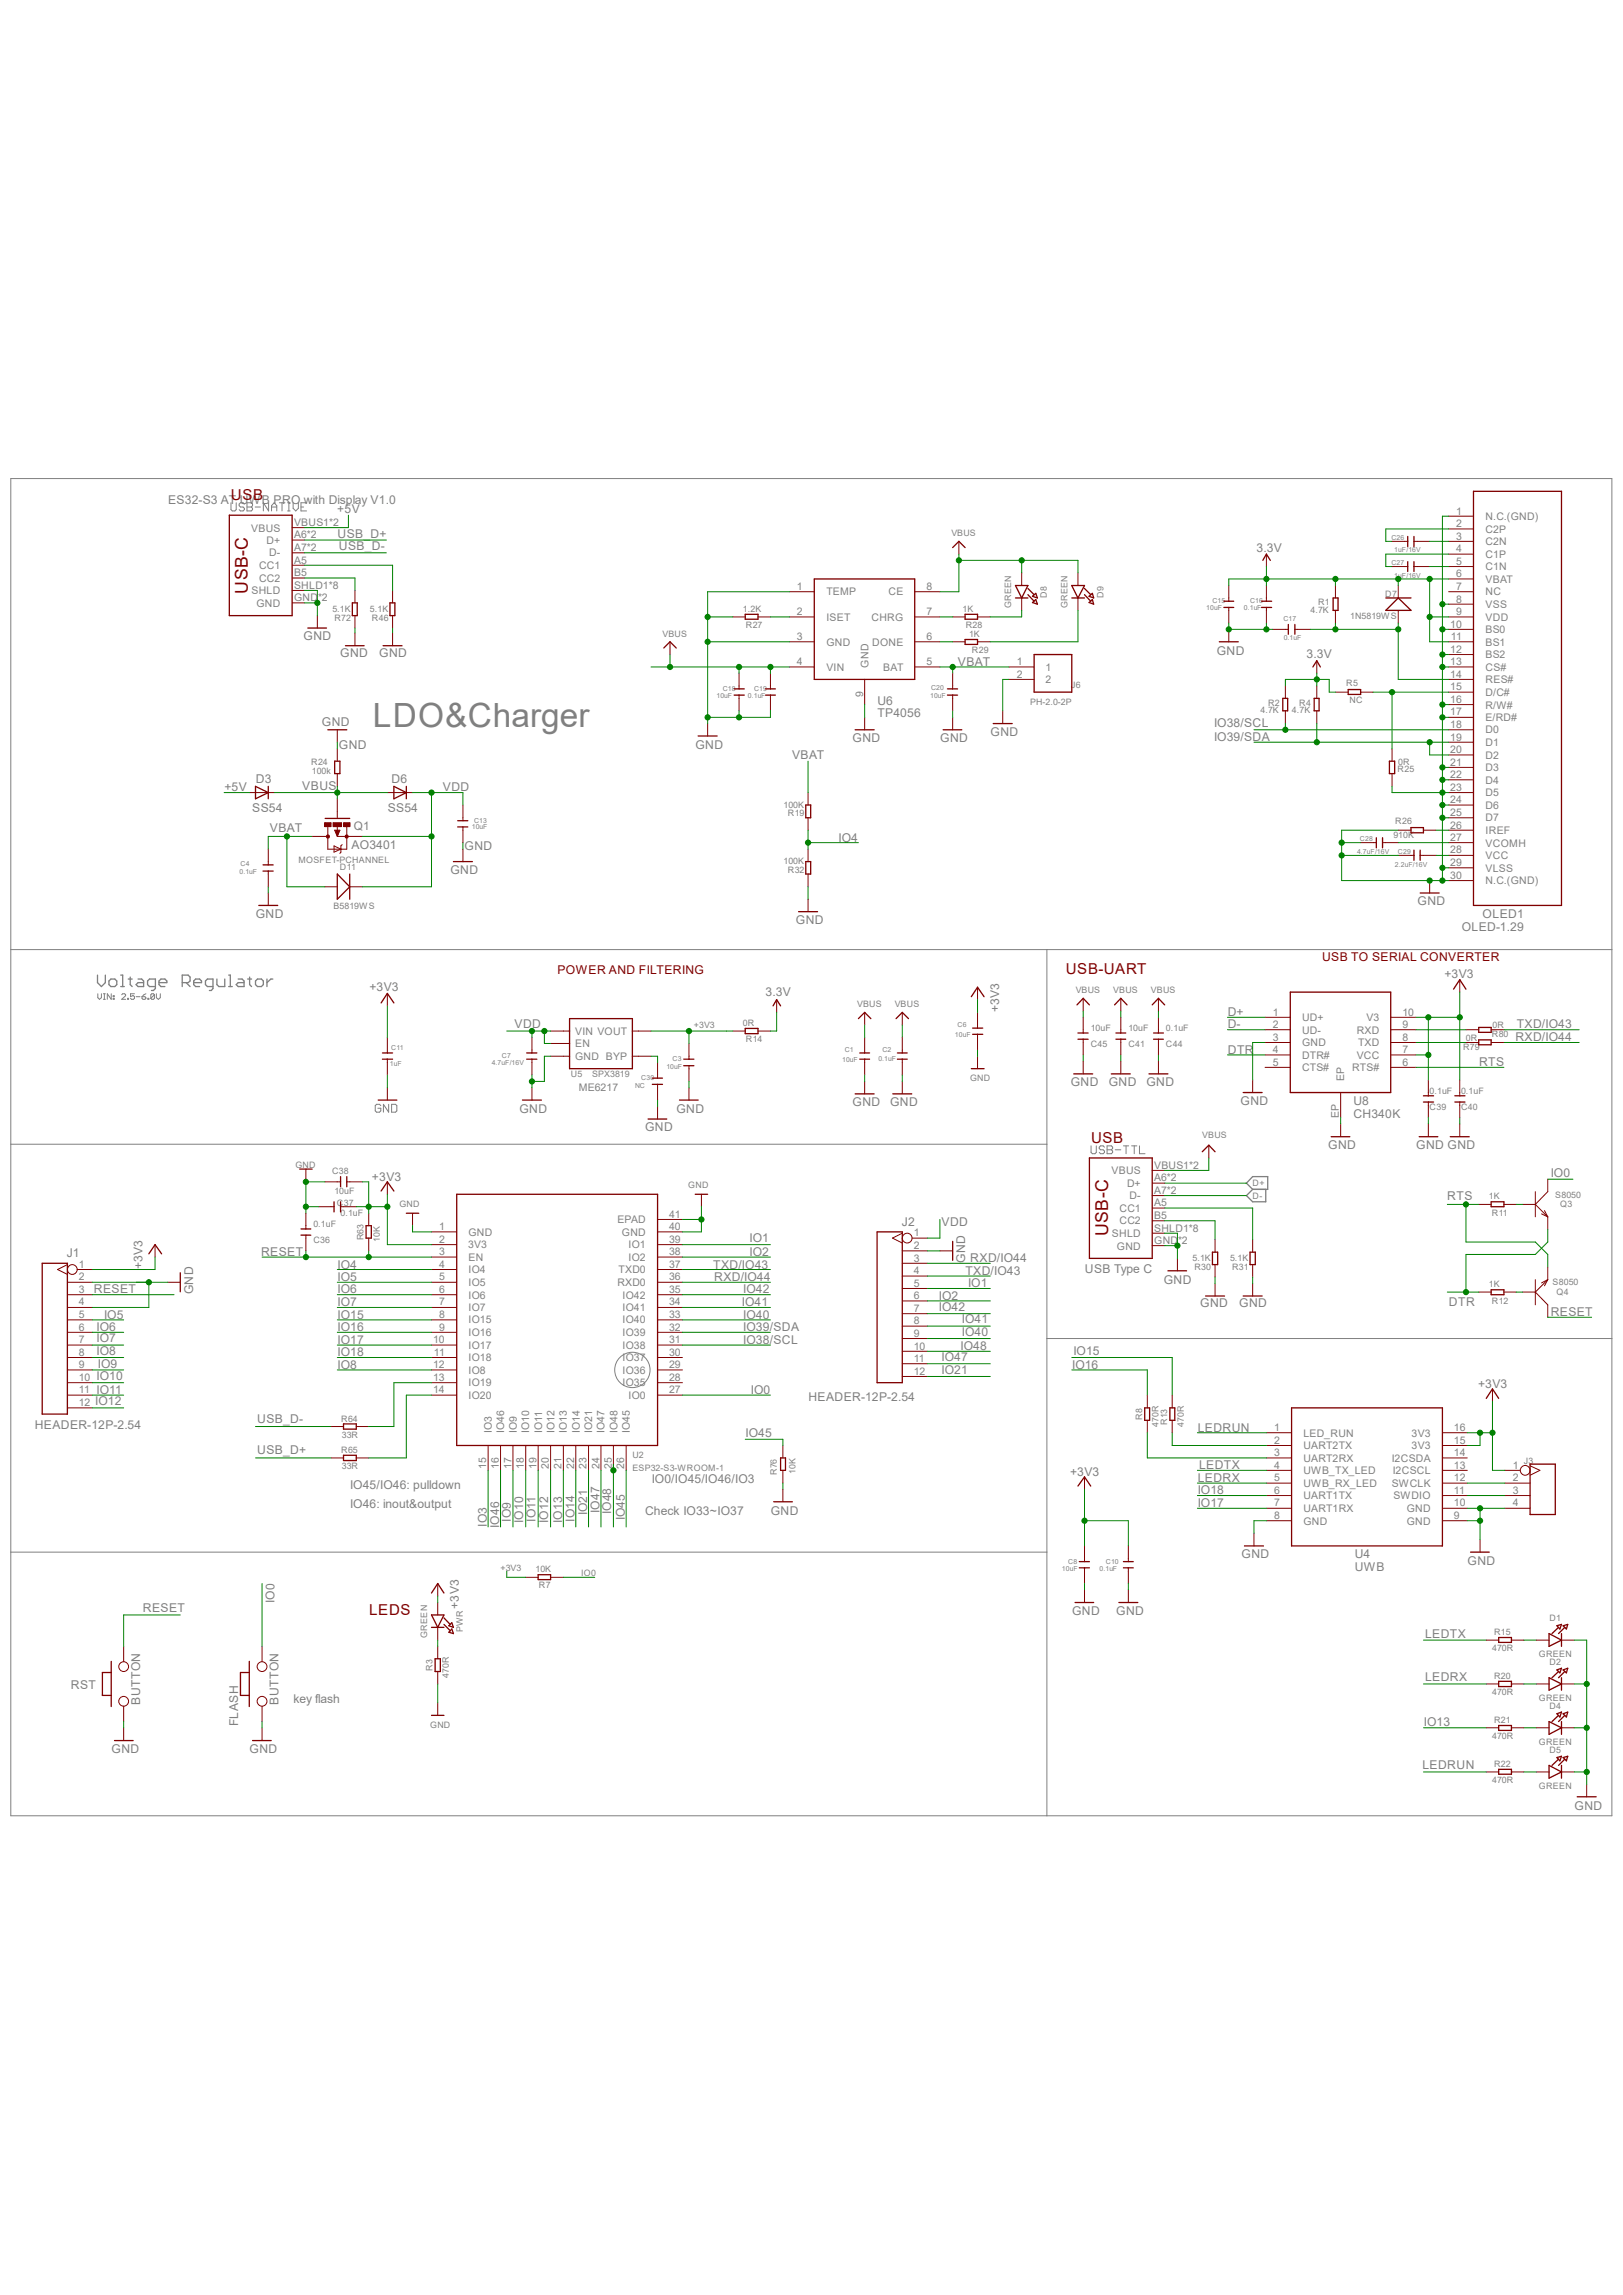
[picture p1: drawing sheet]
<svg xmlns="http://www.w3.org/2000/svg" width="210mm" height="297mm" viewBox="0 0 210 297" stroke-linecap="round" stroke-linejoin="round" font-family="sans-serif">
<defs><g id="words">
<text font-size="4.3" fill="#808080" x="48.3" y="94.1">LDO&amp;Charger</text>
<g font-size="2.3" fill="#800000">
<text x="32.1" y="76.8" transform="rotate(-90 32.1 76.8)">USB-C</text>
<text x="143.4" y="160" transform="rotate(-90 143.4 160)">USB-C</text>
</g>
<g font-size="1.9" fill="#800000">
<text x="29.9" y="64.7">USB</text>
<text x="137.9" y="126.1">USB-UART</text>
<text x="141.2" y="147.9">USB</text>
<text x="47.8" y="209">LEDS</text>
</g>
<g font-size="1.6" fill="#808080">
<text x="21.8" y="65.2">ES32-S3 AT UWB PRO with Display V1.0</text>
<text x="43.6" y="66.3">+5V</text>
<text x="43.7" y="69.6">USB_D+</text>
<text x="43.9" y="71.2">USB_D-</text>
<text x="162.6" y="71.4">3.3V</text>
<text x="39.3" y="82.9">GND</text>
<text x="44" y="85">GND</text>
<text x="49.1" y="85">GND</text>
<text x="124" y="86.1">VBAT</text>
<text x="157.4" y="84.7">GND</text>
<text x="169.1" y="85.2">3.3V</text>
<text x="41.7" y="94">GND</text>
<text x="113.5" y="92.8">TP4056</text>
<text x="113.5" y="91.2">U6</text>
<text x="128.2" y="95.3">GND</text>
<text x="157.1" y="95.9">IO39/SDA</text>
<text x="157.1" y="94.1">IO38/SCL</text>
<text x="33.1" y="101.3">D3</text>
<text x="43.9" y="96.9">GND</text>
<text x="50.7" y="101.3">D6</text>
<text x="90" y="96.9">GND</text>
<text x="102.5" y="98.2">VBAT</text>
<text x="110.3" y="96.1">GND</text>
<text x="121.7" y="96.1">GND</text>
<text x="29" y="102.4">+5V</text>
<text x="32.6" y="105">SS54</text>
<text x="34.9" y="107.6">VBAT</text>
<text x="39.1" y="102.2">VBUS</text>
<text x="50.2" y="105">SS54</text>
<text x="57.3" y="102.4">VDD</text>
<text x="45.5" y="109.9">AO3401</text>
<text x="58.3" y="113.1">GND</text>
<text x="60.1" y="110">GND</text>
<text x="108.5" y="108.9">IO4</text>
<text x="33.1" y="118.8">GND</text>
<text x="103" y="119.6">GND</text>
<text x="183.4" y="117.2">GND</text>
<text x="191.9" y="118.8">OLED1</text>
<text x="189.1" y="120.4">OLED-1.29</text>
<text x="47.8" y="128.2">+3V3</text>
<text x="99.1" y="128.9">3.3V</text>
<text x="129.3" y="131" transform="rotate(-90 129.3 131)">+3V3</text>
<text x="158.9" y="131.5">D+</text>
<text x="186.9" y="126.6">+3V3</text>
<text x="66.6" y="133.1">VDD</text>
<text x="158.9" y="136.4">DTR</text>
<text x="158.9" y="133.1">D-</text>
<text x="196.1" y="134.7">RXD/IO44</text>
<text x="196.3" y="133.1">TXD/IO43</text>
<text x="110.3" y="143.2">GND</text>
<text x="115.2" y="143.2">GND</text>
<text x="138.6" y="140.6">GND</text>
<text x="143.5" y="140.6">GND</text>
<text x="148.3" y="140.6">GND</text>
<text x="160.5" y="143">GND</text>
<text x="175.1" y="143">U8</text>
<text x="191.4" y="138">RTS</text>
<text x="67.2" y="144">GND</text>
<text x="83.5" y="146.4">GND</text>
<text x="87.5" y="144">GND</text>
<text x="171.9" y="148.7">GND</text>
<text x="175.1" y="144.7">CH340K</text>
<text x="183.3" y="148.7">GND GND</text>
<text x="48.1" y="152.8">+3V3</text>
<text x="187.3" y="155.4">RTS</text>
<text x="200.7" y="152.3">IO0</text>
<text x="97" y="160.7">IO1</text>
<text x="116.7" y="158.6">J2</text>
<text x="121.8" y="158.6">VDD</text>
<text x="8.6" y="162.7">J1</text>
<text x="12.1" y="167.4">RESET</text>
<text x="18.5" y="164.3" transform="rotate(-90 18.5 164.3)">+3V3</text>
<text x="25" y="167.5" transform="rotate(-90 25 167.5)">GND</text>
<text x="33.8" y="162.5">RESET</text>
<text x="43.7" y="165.8">IO5</text>
<text x="43.7" y="164.2">IO4</text>
<text x="43.7" y="167.4">IO6</text>
<text x="92.3" y="164.2">TXD/IO43</text>
<text x="92.4" y="165.8">RXD/IO44</text>
<text x="96.2" y="167.4">IO42</text>
<text x="97" y="162.5">IO2</text>
<text x="124.9" y="163.4" transform="rotate(-90 124.9 163.4)">GND</text>
<text x="124.9" y="165">TXD/IO43</text>
<text x="125.3" y="166.6">IO1</text>
<text x="125.6" y="163.3">RXD/IO44</text>
<text x="140.4" y="164.8">USB Type C</text>
<text x="150.6" y="166.1">GND</text>
<text x="12.5" y="172.3">IO6</text>
<text x="12.5" y="173.7">IO7</text>
<text x="13.5" y="170.6">IO5</text>
<text x="43.7" y="172.3">IO16</text>
<text x="43.7" y="173.9">IO17</text>
<text x="43.7" y="170.6">IO15</text>
<text x="43.7" y="169">IO7</text>
<text x="96" y="169">IO41</text>
<text x="96.2" y="172.3">IO39/SDA</text>
<text x="96.2" y="173.9">IO38/SCL</text>
<text x="96.2" y="170.6">IO40</text>
<text x="121.5" y="168.2">IO2</text>
<text x="121.5" y="169.7">IO42</text>
<text x="124.5" y="171.3">IO41</text>
<text x="124.5" y="172.9">IO40</text>
<text x="155.3" y="169.2">GND</text>
<text x="160.4" y="169.2">GND</text>
<text x="187.5" y="169">DTR</text>
<text x="200.7" y="170.3">RESET</text>
<text x="12.5" y="175.3">IO8</text>
<text x="12.5" y="178.6">IO10</text>
<text x="12.7" y="177">IO9</text>
<text x="43.7" y="175.5">IO18</text>
<text x="43.7" y="177.2">IO8</text>
<text x="121.8" y="176.2">IO47</text>
<text x="121.8" y="177.8">IO21</text>
<text x="124.3" y="174.7">IO48</text>
<text x="138.7" y="177.2">IO16</text>
<text x="138.9" y="175.3">IO15</text>
<text x="191.3" y="179.6">+3V3</text>
<text x="4.5" y="185">HEADER-12P-2.54</text>
<text x="12.3" y="181.9">IO12</text>
<text x="12.5" y="180.4">IO11</text>
<text x="33.3" y="184.2">USB_D-</text>
<text x="96.5" y="185.9">IO45</text>
<text x="97.2" y="180.4">IO0</text>
<text x="104.6" y="181.4">HEADER-12P-2.54</text>
<text x="155" y="185.3">LEDRUN</text>
<text x="33.3" y="188.2">USB_D+</text>
<text x="84.3" y="191.9">IO0/IO45/IO46/IO3</text>
<text x="138.5" y="191">+3V3</text>
<text x="155" y="191.8">LEDRX</text>
<text x="155.2" y="190.2">LEDTX</text>
<text x="45.3" y="192.7">IO45/IO46: pulldown</text>
<text x="45.3" y="195.2">IO46: inout&amp;output</text>
<text x="63" y="197.6" transform="rotate(-90 63 197.6)">IO3</text>
<text x="64.6" y="197.7" transform="rotate(-90 64.6 197.7)">IO46</text>
<text x="66.1" y="196.9" transform="rotate(-90 66.1 196.9)">IO9</text>
<text x="67.7" y="197.1" transform="rotate(-90 67.7 197.1)">IO10</text>
<text x="69.3" y="196.9" transform="rotate(-90 69.3 196.9)">IO11</text>
<text x="70.9" y="197.1" transform="rotate(-90 70.9 197.1)">IO12</text>
<text x="72.7" y="197.1" transform="rotate(-90 72.7 197.1)">IO13</text>
<text x="74.3" y="196.9" transform="rotate(-90 74.3 196.9)">IO14</text>
<text x="76" y="196.1" transform="rotate(-90 76 196.1)">IO21</text>
<text x="77.6" y="195.8" transform="rotate(-90 77.6 195.8)">IO47</text>
<text x="79.1" y="196" transform="rotate(-90 79.1 196)">IO48</text>
<text x="80.9" y="196.8" transform="rotate(-90 80.9 196.8)">IO45</text>
<text x="83.5" y="196">Check IO33~IO37</text>
<text x="99.7" y="196">GND</text>
<text x="155" y="193.4">IO18</text>
<text x="155" y="195">IO17</text>
<text x="160.7" y="201.7">GND</text>
<text x="175.3" y="203.3">UWB</text>
<text x="175.3" y="201.7">U4</text>
<text x="189.9" y="202.5">GND</text>
<text x="18.5" y="208.6">RESET</text>
<text x="35.5" y="207.5" transform="rotate(-90 35.5 207.5)">IO0</text>
<text x="59.4" y="208.2" transform="rotate(-90 59.4 208.2)">+3V3</text>
<text x="138.7" y="209">GND</text>
<text x="144.4" y="209">GND</text>
<text x="184.4" y="211.9">LEDTX</text>
<text x="9.2" y="218.6">RST</text>
<text x="18.1" y="220.6" transform="rotate(-90 18.1 220.6)">BUTTON</text>
<text x="36" y="220.6" transform="rotate(-90 36 220.6)">BUTTON</text>
<text x="38" y="220.4">key flash</text>
<text x="184.4" y="217.6">LEDRX</text>
<text x="14.4" y="226.9">GND</text>
<text x="30.8" y="223.4" transform="rotate(-90 30.8 223.4)">FLASH</text>
<text x="32.3" y="226.9">GND</text>
<text x="184.2" y="223.3">IO13</text>
<text x="184.1" y="229">LEDRUN</text>
<text x="203.8" y="234.2">GND</text>
</g>
<g font-size="1.6" fill="#800000">
<text x="171.1" y="124.3">USB TO SERIAL CONVERTER</text>
<text x="72.1" y="126.1">POWER AND FILTERING</text>
</g>
<text font-size="1.5" fill="#808080" x="45.8" y="107.4">Q1</text>
<g font-size="1.4" fill="#808080">
<text x="32.5" y="68.8">VBUS</text>
<text x="34.5" y="70.4">D+</text>
<text x="38.1" y="68.1">VBUS1*2</text>
<text x="38.1" y="69.7">A6*2</text>
<text x="38.1" y="71.3">A7*2</text>
<text x="188.4" y="66.6">1</text>
<text x="188.4" y="68.2">2</text>
<text x="188.4" y="69.9">3</text>
<text x="188.4" y="71.5">4</text>
<text x="192.2" y="67.3">N.C.(GND)</text>
<text x="192.2" y="68.9">C2P</text>
<text x="192.2" y="70.6">C2N</text>
<text x="32.6" y="76.9">SHLD</text>
<text x="33.5" y="73.7">CC1</text>
<text x="33.5" y="75.3">CC2</text>
<text x="34.8" y="72">D-</text>
<text x="38.1" y="77.8">GND*2</text>
<text x="38.1" y="72.9">A5</text>
<text x="38.1" y="74.5">B5</text>
<text x="38.1" y="76.2">SHLD1*8</text>
<text x="103.1" y="76.3">1</text>
<text x="106.9" y="77">TEMP</text>
<text x="115" y="77">CE</text>
<text x="119.9" y="76.3">8</text>
<text x="188.4" y="73.1">5</text>
<text x="188.4" y="74.7">6</text>
<text x="188.4" y="76.3">7</text>
<text x="188.4" y="78">8</text>
<text x="192.2" y="72.2">C1P</text>
<text x="192.2" y="73.8">C1N</text>
<text x="192.2" y="75.4">VBAT</text>
<text x="192.2" y="77">NC</text>
<text x="33.2" y="78.5">GND</text>
<text x="103.1" y="79.6">2</text>
<text x="103.1" y="82.8">3</text>
<text x="106.9" y="80.3">ISET</text>
<text x="106.9" y="83.6">GND</text>
<text x="112.8" y="80.3">CHRG</text>
<text x="112.9" y="83.6">DONE</text>
<text x="119.9" y="82.8">6</text>
<text x="119.9" y="79.6">7</text>
<text x="187.7" y="81.2">10</text>
<text x="187.7" y="82.8">11</text>
<text x="188.4" y="79.6">9</text>
<text x="192.2" y="78.7">VSS</text>
<text x="192.2" y="80.3">VDD</text>
<text x="192.2" y="81.9">BS0</text>
<text x="192.2" y="83.6">BS1</text>
<text x="103.1" y="86.1">4</text>
<text x="106.9" y="86.8">VIN</text>
<text x="112.4" y="86.4" transform="rotate(-90 112.4 86.4)">GND</text>
<text x="114.3" y="86.8">BAT</text>
<text x="119.9" y="86.1">5</text>
<text x="131.6" y="86.1">1</text>
<text x="131.6" y="87.7">2</text>
<text x="135.3" y="86.8">1</text>
<text x="135.3" y="88.4">2</text>
<text x="187.7" y="84.5">12</text>
<text x="187.7" y="86.1">13</text>
<text x="187.7" y="87.7">14</text>
<text x="187.7" y="89.3">15</text>
<text x="192.2" y="85.2">BS2</text>
<text x="192.2" y="86.8">CS#</text>
<text x="192.2" y="88.4">RES#</text>
<text x="111.7" y="90.2" transform="rotate(-90 111.7 90.2)">9</text>
<text x="187.7" y="91">16</text>
<text x="187.7" y="92.6">17</text>
<text x="187.7" y="94.2">18</text>
<text x="187.7" y="95.8">19</text>
<text x="192.2" y="90">D/C#</text>
<text x="192.2" y="91.7">R/W#</text>
<text x="192.2" y="93.3">E/RD#</text>
<text x="192.2" y="94.9">D0</text>
<text x="187.7" y="97.5">20</text>
<text x="187.7" y="99.1">21</text>
<text x="187.7" y="100.7">22</text>
<text x="192.2" y="96.6">D1</text>
<text x="192.2" y="98.2">D2</text>
<text x="192.2" y="99.8">D3</text>
<text x="192.2" y="101.4">D4</text>
<text x="187.7" y="102.4">23</text>
<text x="187.7" y="104">24</text>
<text x="187.7" y="105.6">25</text>
<text x="187.7" y="107.2">26</text>
<text x="192.2" y="103">D5</text>
<text x="192.2" y="104.7">D6</text>
<text x="192.2" y="106.3">D7</text>
<text x="192.2" y="108">IREF</text>
<text x="187.7" y="108.8">27</text>
<text x="187.7" y="110.4">28</text>
<text x="187.7" y="112.1">29</text>
<text x="187.7" y="113.7">30</text>
<text x="192.2" y="109.6">VCOMH</text>
<text x="192.2" y="111.2">VCC</text>
<text x="192.2" y="112.8">VLSS</text>
<text x="192.2" y="114.4">N.C.(GND)</text>
<text x="164.7" y="131.4">1</text>
<text x="181.5" y="131.4">10</text>
<text x="74.4" y="133.9">VIN VOUT</text>
<text x="74.4" y="137.2">GND BYP</text>
<text x="74.4" y="135.6">EN</text>
<text x="164.7" y="133.1">2</text>
<text x="164.7" y="134.7">3</text>
<text x="164.7" y="136.3">4</text>
<text x="164.7" y="137.9">5</text>
<text x="168.5" y="132.1">UD+</text>
<text x="168.5" y="133.8">UD-</text>
<text x="168.5" y="135.4">GND</text>
<text x="168.5" y="137">DTR#</text>
<text x="175.6" y="137">VCC</text>
<text x="175.6" y="133.8">RXD</text>
<text x="175.7" y="135.4">TXD</text>
<text x="176.8" y="132.1">V3</text>
<text x="181.5" y="137.9">6</text>
<text x="181.5" y="136.3">7</text>
<text x="181.5" y="134.7">8</text>
<text x="181.5" y="133.1">9</text>
<text x="74.9" y="141.2">ME6217</text>
<text x="168.5" y="138.6">CTS#</text>
<text x="173.9" y="139.9" transform="rotate(-90 173.9 139.9)">EP</text>
<text x="175" y="138.6">RTS#</text>
<text x="173.2" y="144.7" transform="rotate(-90 173.2 144.7)">EP</text>
<text x="143.8" y="152">VBUS</text>
<text x="145.8" y="153.6">D+</text>
<text x="146.2" y="155.2">D-</text>
<text x="149.4" y="151.3">VBUS1*2</text>
<text x="149.4" y="152.9">A6*2</text>
<text x="149.4" y="154.5">A7*2</text>
<text x="56.8" y="159.2">1</text>
<text x="56.8" y="160.8">2</text>
<text x="60.6" y="161.5">3V3</text>
<text x="60.6" y="159.9">GND</text>
<text x="79.9" y="158.3">EPAD</text>
<text x="80.5" y="159.9">GND</text>
<text x="81.3" y="161.5">IO1</text>
<text x="86.6" y="160.8">39</text>
<text x="86.6" y="159.2">40</text>
<text x="86.6" y="157.6">41</text>
<text x="118.2" y="160">1</text>
<text x="118.2" y="161.6">2</text>
<text x="143.9" y="160.1">SHLD</text>
<text x="144.5" y="161.7">GND</text>
<text x="144.9" y="156.8">CC1</text>
<text x="144.9" y="158.5">CC2</text>
<text x="149.4" y="161">GND*2</text>
<text x="149.4" y="156.1">A5</text>
<text x="149.4" y="157.7">B5</text>
<text x="149.4" y="159.4">SHLD1*8</text>
<text x="10.2" y="164.1">1</text>
<text x="10.2" y="165.7">2</text>
<text x="10.2" y="167.3">3</text>
<text x="56.8" y="162.5">3</text>
<text x="56.8" y="164.1">4</text>
<text x="56.8" y="165.7">5</text>
<text x="56.8" y="167.3">6</text>
<text x="60.6" y="163.2">EN</text>
<text x="60.6" y="164.8">IO4</text>
<text x="60.6" y="166.4">IO5</text>
<text x="79.9" y="166.4">RXD0</text>
<text x="80.1" y="164.8">TXD0</text>
<text x="81.3" y="163.2">IO2</text>
<text x="86.6" y="167.3">35</text>
<text x="86.6" y="165.7">36</text>
<text x="86.6" y="164.1">37</text>
<text x="86.6" y="162.5">38</text>
<text x="118.2" y="163.3">3</text>
<text x="118.2" y="164.9">4</text>
<text x="118.2" y="166.5">5</text>
<text x="10.2" y="169">4</text>
<text x="10.2" y="170.6">5</text>
<text x="10.2" y="172.2">6</text>
<text x="10.2" y="173.8">7</text>
<text x="56" y="173.8">10</text>
<text x="56.8" y="169">7</text>
<text x="56.8" y="170.6">8</text>
<text x="56.8" y="172.2">9</text>
<text x="60.6" y="168.1">IO6</text>
<text x="60.6" y="169.7">IO7</text>
<text x="60.6" y="171.3">IO15</text>
<text x="60.6" y="172.9">IO16</text>
<text x="80.6" y="172.9">IO39</text>
<text x="80.6" y="171.3">IO40</text>
<text x="80.6" y="169.7">IO41</text>
<text x="80.6" y="168.1">IO42</text>
<text x="86.6" y="173.8">31</text>
<text x="86.6" y="172.2">32</text>
<text x="86.6" y="170.6">33</text>
<text x="86.6" y="169">34</text>
<text x="118.2" y="168.1">6</text>
<text x="118.2" y="169.8">7</text>
<text x="118.2" y="171.4">8</text>
<text x="118.2" y="173">9</text>
<text x="10.2" y="175.5">8</text>
<text x="10.2" y="177.1">9</text>
<text x="10.2" y="178.7">10</text>
<text x="56" y="177.1">12</text>
<text x="56" y="178.7">13</text>
<text x="56.1" y="175.5">11</text>
<text x="60.6" y="174.5">IO17</text>
<text x="60.6" y="176.2">IO18</text>
<text x="60.6" y="177.8">IO8</text>
<text x="60.6" y="179.4">IO19</text>
<text x="80.6" y="179.4">IO35</text>
<text x="80.6" y="177.8">IO36</text>
<text x="80.6" y="176.2">IO37</text>
<text x="80.6" y="174.5">IO38</text>
<text x="86.6" y="178.7">28</text>
<text x="86.6" y="177.1">29</text>
<text x="86.6" y="175.5">30</text>
<text x="118.2" y="174.7">10</text>
<text x="118.2" y="176.3">11</text>
<text x="118.2" y="177.9">12</text>
<text x="10.2" y="180.3">11</text>
<text x="10.2" y="181.9">12</text>
<text x="56" y="180.3">14</text>
<text x="60.6" y="181.1">IO20</text>
<text x="63.6" y="185.5" transform="rotate(-90 63.6 185.5)">IO3</text>
<text x="65.2" y="185.5" transform="rotate(-90 65.2 185.5)">IO46</text>
<text x="66.9" y="185.5" transform="rotate(-90 66.9 185.5)">IO9</text>
<text x="68.5" y="185.5" transform="rotate(-90 68.5 185.5)">IO10</text>
<text x="70.1" y="185.5" transform="rotate(-90 70.1 185.5)">IO11</text>
<text x="71.8" y="185.5" transform="rotate(-90 71.8 185.5)">IO12</text>
<text x="73.4" y="185.5" transform="rotate(-90 73.4 185.5)">IO13</text>
<text x="75" y="185.5" transform="rotate(-90 75 185.5)">IO14</text>
<text x="76.6" y="185.5" transform="rotate(-90 76.6 185.5)">IO21</text>
<text x="78.2" y="185.5" transform="rotate(-90 78.2 185.5)">IO47</text>
<text x="79.9" y="185.5" transform="rotate(-90 79.9 185.5)">IO48</text>
<text x="81.3" y="181.1">IO0</text>
<text x="81.5" y="185.5" transform="rotate(-90 81.5 185.5)">IO45</text>
<text x="86.6" y="180.3">27</text>
<text x="164.9" y="185.2">1</text>
<text x="168.7" y="185.9">LED_RUN</text>
<text x="182.7" y="185.9">3V3</text>
<text x="188.1" y="185.2">16</text>
<text x="62.9" y="190.1" transform="rotate(-90 62.9 190.1)">15</text>
<text x="64.6" y="190.1" transform="rotate(-90 64.6 190.1)">16</text>
<text x="66.2" y="190.1" transform="rotate(-90 66.2 190.1)">17</text>
<text x="67.8" y="190.1" transform="rotate(-90 67.8 190.1)">18</text>
<text x="69.4" y="190.1" transform="rotate(-90 69.4 190.1)">19</text>
<text x="71" y="190.1" transform="rotate(-90 71 190.1)">20</text>
<text x="72.6" y="190.1" transform="rotate(-90 72.6 190.1)">21</text>
<text x="74.3" y="190.1" transform="rotate(-90 74.3 190.1)">22</text>
<text x="75.9" y="190.1" transform="rotate(-90 75.9 190.1)">23</text>
<text x="77.6" y="190.1" transform="rotate(-90 77.6 190.1)">24</text>
<text x="79.2" y="190.1" transform="rotate(-90 79.2 190.1)">25</text>
<text x="80.8" y="190.1" transform="rotate(-90 80.8 190.1)">26</text>
<text x="164.9" y="186.8">2</text>
<text x="164.9" y="188.5">3</text>
<text x="164.9" y="190.1">4</text>
<text x="164.9" y="191.7">5</text>
<text x="168.7" y="187.5">UART2TX</text>
<text x="168.7" y="189.2">UART2RX</text>
<text x="168.7" y="190.8">UWB_TX_LED</text>
<text x="180.1" y="189.2">I2CSDA</text>
<text x="180.2" y="190.8">I2CSCL</text>
<text x="182.7" y="187.5">3V3</text>
<text x="188.1" y="191.7">12</text>
<text x="188.1" y="190.1">13</text>
<text x="188.1" y="188.5">14</text>
<text x="188.1" y="186.8">15</text>
<text x="195.7" y="190.1">1</text>
<text x="195.7" y="191.7">2</text>
<text x="164.9" y="193.3">6</text>
<text x="164.9" y="194.9">7</text>
<text x="164.9" y="196.6">8</text>
<text x="168.7" y="192.4">UWB_RX_LED</text>
<text x="168.7" y="194.1">UART1TX</text>
<text x="168.7" y="195.7">UART1RX</text>
<text x="168.7" y="197.3">GND</text>
<text x="180.1" y="192.4">SWCLK</text>
<text x="180.3" y="194.1">SWDIO</text>
<text x="182" y="197.3">GND</text>
<text x="182" y="195.7">GND</text>
<text x="188.1" y="196.6">9</text>
<text x="188.1" y="194.9">10</text>
<text x="188.1" y="193.3">11</text>
<text x="195.7" y="193.3">3</text>
<text x="195.7" y="194.9">4</text>
</g>
<g font-size="1.1" fill="#808080">
<text x="123.1" y="69.4">VBUS</text>
<text x="135.5" y="77.3" transform="rotate(-90 135.5 77.3)">D8</text>
<text x="142.8" y="77.3" transform="rotate(-90 142.8 77.3)">D9</text>
<text x="179.2" y="77.2">D7</text>
<text x="43" y="79.2">5.1K</text>
<text x="43.3" y="80.3">R72</text>
<text x="47.9" y="79.2">5.1K</text>
<text x="48.1" y="80.3">R46</text>
<text x="85.7" y="82.4">VBUS</text>
<text x="96.1" y="79.2">1.2K</text>
<text x="96.5" y="81.3">R27</text>
<text x="124.5" y="79.2">1K</text>
<text x="125" y="81.3">R28</text>
<text x="125.4" y="82.4">1K</text>
<text x="130.9" y="78.7" transform="rotate(-90 130.9 78.7)">GREEN</text>
<text x="138.1" y="78.7" transform="rotate(-90 138.1 78.7)">GREEN</text>
<text x="169.6" y="79.3">4.7K</text>
<text x="170.6" y="78.4">R1</text>
<text x="174.7" y="80.1">1N5819WS</text>
<text x="125.8" y="84.5">R29</text>
<text x="138.6" y="89.1">J6</text>
<text x="174.2" y="88.8">R5</text>
<text x="133.3" y="91.2">PH-2.0-2P</text>
<text x="163.1" y="92.3">4.7K</text>
<text x="164.1" y="91.4">R2</text>
<text x="167.2" y="92.3">4.7K</text>
<text x="168.1" y="91.4">R4</text>
<text x="174.6" y="91">NC</text>
<text x="40.3" y="99">R24</text>
<text x="40.3" y="100.1">100k</text>
<text x="180.8" y="99.9">R25</text>
<text x="180.9" y="99">0R</text>
<text x="101.4" y="104.5">100K</text>
<text x="101.9" y="105.7">R19</text>
<text x="180.6" y="106.6">R26</text>
<text x="38.6" y="111.7">MOSFET-PCHANNEL</text>
<text x="44" y="112.6">D11</text>
<text x="101.4" y="111.8">100K</text>
<text x="101.9" y="112.9">R32</text>
<text x="180.3" y="108.4">910K</text>
<text x="43.1" y="117.7">B5819WS</text>
<text x="110.9" y="130.3">VBUS</text>
<text x="115.8" y="130.3">VBUS</text>
<text x="139.2" y="128.6">VBUS</text>
<text x="144.1" y="128.6">VBUS</text>
<text x="148.9" y="128.6">VBUS</text>
<text x="89.8" y="133.1">+3V3</text>
<text x="96.1" y="132.8">0R</text>
<text x="96.5" y="134.9">R14</text>
<text x="141.1" y="133.4">10uF</text>
<text x="141.1" y="135.6">C45</text>
<text x="146" y="133.4">10uF</text>
<text x="146" y="135.6">C41</text>
<text x="150.9" y="135.6">C44</text>
<text x="150.9" y="133.4">0.1uF</text>
<text x="189.3" y="135.9">R79</text>
<text x="189.7" y="134.7">0R</text>
<text x="193" y="134.2">R80</text>
<text x="193.1" y="133.1">0R</text>
<text x="73.9" y="139.4">U5</text>
<text x="76.6" y="139.4">SPX3819</text>
<text x="125.5" y="140">GND</text>
<text x="185" y="141.6">0.1uF</text>
<text x="185" y="143.7">C39</text>
<text x="189.1" y="141.6">0.1uF</text>
<text x="189.1" y="143.7">C40</text>
<text x="155.6" y="147.2">VBUS</text>
<text x="38.2" y="151.1">GND</text>
<text x="43" y="152">C38</text>
<text x="43.3" y="154.6">10uF</text>
<text x="89.1" y="153.8">GND</text>
<text x="162.1" y="153.5">D+</text>
<text x="162.1" y="155.2">D-</text>
<text x="192.7" y="155.2">1K</text>
<text x="201.3" y="155.1">S8050</text>
<text x="40.6" y="158.8">0.1uF</text>
<text x="40.6" y="160.9">C36</text>
<text x="43.6" y="156">C37</text>
<text x="44.1" y="157.3">0.1uF</text>
<text x="47" y="160.5" transform="rotate(-90 47 160.5)">R63</text>
<text x="49.2" y="160.7" transform="rotate(-90 49.2 160.7)">10K</text>
<text x="51.7" y="156.2">GND</text>
<text x="193" y="157.3">R11</text>
<text x="201.9" y="156.3">Q3</text>
<text x="154.3" y="163.2">5.1K</text>
<text x="154.6" y="164.3">R30</text>
<text x="159.2" y="163.2">5.1K</text>
<text x="159.4" y="164.3">R31</text>
<text x="192.7" y="166.6">1K</text>
<text x="200.9" y="166.2">S8050</text>
<text x="201.4" y="167.6">Q4</text>
<text x="193" y="168.7">R12</text>
<text x="44.2" y="184">R64</text>
<text x="147.8" y="183.8" transform="rotate(-90 147.8 183.8)">R8</text>
<text x="149.9" y="184.7" transform="rotate(-90 149.9 184.7)">470R</text>
<text x="151" y="184.5" transform="rotate(-90 151 184.5)">R13</text>
<text x="153.2" y="184.7" transform="rotate(-90 153.2 184.7)">470R</text>
<text x="44.2" y="188">R65</text>
<text x="44.2" y="186.1">33R</text>
<text x="44.2" y="190.1">33R</text>
<text x="81.8" y="190.3">ESP32-S3-WROOM-1</text>
<text x="81.8" y="188.7">U2</text>
<text x="100.5" y="190.9" transform="rotate(-90 100.5 190.9)">R76</text>
<text x="103" y="190.8" transform="rotate(-90 103 190.8)">10K</text>
<text x="197.2" y="189.5">J3</text>
<text x="64.8" y="203.3">+3V3</text>
<text x="69.3" y="203.5">10K</text>
<text x="75.2" y="204">IO0</text>
<text x="69.7" y="205.6">R7</text>
<text x="200.5" y="209.8">D1</text>
<text x="55.3" y="212" transform="rotate(-90 55.3 212)">GREEN</text>
<text x="59.9" y="211.3" transform="rotate(-90 59.9 211.3)">PWR</text>
<text x="193.1" y="213.7">470R</text>
<text x="193.3" y="211.6">R15</text>
<text x="199.1" y="214.4">GREEN</text>
<text x="200.5" y="215.5">D2</text>
<text x="56" y="216.3" transform="rotate(-90 56 216.3)">R3</text>
<text x="58.1" y="217.2" transform="rotate(-90 58.1 217.2)">470R</text>
<text x="193.1" y="219.4">470R</text>
<text x="193.3" y="217.3">R20</text>
<text x="199.1" y="220.1">GREEN</text>
<text x="200.5" y="221.1">D4</text>
<text x="55.7" y="223.6">GND</text>
<text x="193.1" y="225.1">470R</text>
<text x="193.3" y="223">R21</text>
<text x="199.1" y="225.8">GREEN</text>
<text x="200.5" y="226.9">D5</text>
<text x="193.1" y="230.8">470R</text>
<text x="193.3" y="228.6">R22</text>
<text x="199.1" y="231.5">GREEN</text>
</g>
<g font-size=".9" fill="#808080">
<text x="180" y="69.9">C26</text>
<text x="180.4" y="71.5">1uF/16V</text>
<text x="180" y="73.2">C27</text>
<text x="180.4" y="74.8">1uF/16V</text>
<text x="156.1" y="79">10uF</text>
<text x="156.9" y="78">C15</text>
<text x="161" y="79">0.1uF</text>
<text x="161.8" y="78">C16</text>
<text x="166.1" y="80.3">C17</text>
<text x="166.1" y="82.9">0.1uF</text>
<text x="93.5" y="89.4">C18</text>
<text x="97.6" y="89.4">C19</text>
<text x="120.5" y="89.2">C20</text>
<text x="92.7" y="90.4">10uF</text>
<text x="96.8" y="90.4">0.1uF</text>
<text x="120.4" y="90.4">10uF</text>
<text x="61" y="107.3">10uF</text>
<text x="61.3" y="106.5">C13</text>
<text x="31" y="113.1">0.1uF</text>
<text x="31.1" y="112">C4</text>
<text x="175.6" y="110.5">4.7uF/16V</text>
<text x="176" y="108.9">C28</text>
<text x="180.5" y="112.1">2.2uF/16V</text>
<text x="180.9" y="110.5">C29</text>
<text x="50.6" y="135.9">C11</text>
<text x="63.6" y="137.8">4.7uF/16V</text>
<text x="64.9" y="136.9">C7</text>
<text x="87" y="137.3">C3</text>
<text x="109" y="137.5">10uF</text>
<text x="109.3" y="136.2">C1</text>
<text x="113.7" y="137.3">0.1uF</text>
<text x="114.2" y="136.2">C2</text>
<text x="123.6" y="134.2">10uF</text>
<text x="123.9" y="133">C6</text>
<text x="50.5" y="138">1uF</text>
<text x="82.2" y="140.8">NC</text>
<text x="83" y="139.8">C30</text>
<text x="86.2" y="138.3">10uF</text>
<text x="137.4" y="203.3">10uF</text>
<text x="138.2" y="202.4">C8</text>
<text x="142.3" y="203.3">0.1uF</text>
<text x="143.1" y="202.4">C10</text>
</g>
</g></defs>
<g fill="none" stroke="#808080" stroke-width=".13">
<path d="M1.4 61.9h207.2v173.1h-207.2zM29.9 65.1v.9l.2 .1h.3l.2-.1v-.9M31.6 65.2l-.1-.1h-.4l-.2 .1v.2l.2 .2h.4l.1 .2v.2l-.1 .1h-.4l-.2-.1M32 65.1h.5l.2 .1v.2l-.2 .2 .2 .2v.2l-.2 .1h-.5zM32 65.6h.5M33 65.6h.7M34.8 65.1v1l-.7-1v1M35.1 65.6h.7M35.1 66.1v-.7l.4-.3 .3 .3v.7M36.2 65.1h.7M36.5 65.1v1M37.2 66.1h.3"/>
<path d="M37.2 65.1h.3M37.4 65.1v1M37.9 65.1v.7l.4 .3 .3-.3v-.7M38.9 65.6h.4M39.7 65.1h-.8v1h.8M1.4 122.9h207.2M12.7 128.6v.5l.2 .2 .2-.2v-.5M13.4 129.3h.2M13.4 128.6h.2M13.5 128.6v.7M14.4 128.6v.7l-.5-.7v.7M14.6 129.2h.2v.1h-.2z"/>
<path d="M14.6 128.9h.2v.1h-.2zM15.7 128.7l.2-.1h.2l.2 .1v.2l-.6 .4h.6M16.5 129.2h.1v.1h-.1zM17.4 128.6h-.5v.4l.4-.1 .1 .1v.2l-.1 .1h-.3l-.1-.1M17.6 129h.5M18.4 129h.4l.1 .2-.1 .1h-.3l-.1-.1zM18.9 128.6l-.5 .4M19.1 129.2h.2v.1h-.2zM20 128.7v.5l-.1 .1h-.3l-.1-.1M20 128.7l-.1-.1h-.3l-.1 .1v.5M20 128.7l-.5 .5M20.2 128.6v.5l.3 .2 .2-.2v-.5"/>
<path d="M135.5 122.9v112.1M1.4 148.1h134.1M49.3 143.1l-.2-.2h-.4l-.1 .2v.7l.1 .1h.4l.2-.1v-.4h-.4M50.3 142.9v1l-.7-1v1M50.7 142.9h.5l.2 .2v.7l-.2 .1h-.5zM141.2 148.3v.8l.2 .2h.3l.2-.2v-.8M142.9 148.5l-.2-.2h-.3l-.2 .2v.1l.2 .2h.3l.2 .2v.1l-.2 .2h-.3l-.2-.2M143.3 148.3h.5l.2 .2v.1l-.2 .2 .2 .2v.1l-.2 .2h-.5zM143.3 148.8h.5M144.3 148.8h.7M145.4 148.3h.6M145.7 148.3v1"/>
<path d="M146.4 148.3h.7M146.8 148.3v1M147.4 148.3v1h.8M135.5 173.2h73.1M1.4 200.9h134.1"/>
<circle cx="81.8" cy="177.3" r="2.29"/>
</g>
<g fill="none" stroke="#808080" stroke-width=".17">
<path d="M12.6 126.2v1l.5 .5 .5-.5v-1M14.1 127l.3-.3h.5l.2 .3v.4l-.2 .3h-.5l-.3-.3zM15.6 127.7h.5M15.6 126.2h.3v1.5M16.6 126.7h.5M16.8 126.4v1l.3 .3M17.9 126.7h.4l.3 .3v.7h-.7l-.3-.3 .3-.2h.7M20.1 127.7h-.8l-.2-.3v-.4l.2-.3h.8v1.2l-.2 .3h-.3M20.6 127.2h1v-.2l-.3-.3h-.5l-.2 .3v.4l.2 .3h.5M23.6 127.2h.7l.3-.2v-.6l-.3-.2h-.7v1.5M24.1 127.2l.5 .5M25.1 127.2h1v-.2l-.3-.3h-.5l-.2 .3v.4l.2 .3h.5"/>
<path d="M27.6 127.7h-.8l-.2-.3v-.4l.2-.3h.8v1.2l-.3 .3h-.2M28.1 126.7v.7l.2 .3h.8v-1M29.6 127.7h.5M29.6 126.2h.2v1.5M30.8 126.7h.5l.3 .3v.7h-.8l-.2-.3 .2-.2h.8M32 126.7h.6M32.3 126.4v1l.3 .3M33.1 127l.2-.3h.5l.3 .3v.4l-.3 .3h-.5l-.2-.3zM34.5 126.7v1M35.3 126.7h-.2l-.6 .5M162.1 152.3h1.9v1.6h-1.9l-.8-.8zM162.1 153.9l-.8 .8 .8 .8h1.7v-1.6"/>
</g>
<g fill="none" stroke="#800000" stroke-width=".17">
<path d="M96.4 79.5h1.7v.6h-1.7zM105.4 74.9h13v13h-13zM123.3 70.9l.8-.8 .8 .8M124.9 79.5h1.6v.6h-1.6zM131.4 77.4h1.6M131.4 75.8h1.6l-.8 1.6zM133 77l.8 .8M133 76.2l.8 .8M133.6 77.2l.4-.4 .2 .6zM133.6 78l.4-.4 .2 .6zM138.7 77.4h1.6M138.7 75.8h1.6l-.8 1.6z"/>
<path d="M140.3 77l.8 .8M140.3 76.2l.8 .8M140.9 77.2l.5-.4 .1 .6zM140.9 78l.5-.4 .1 .6zM158.4 77.8h1.2M158.4 78.6h1.2M163.2 77.8h1.3M163.2 78.6h1.3M163.4 72.5l.5-.8 .5 .8M172.5 77.4h.6v1.6h-.6zM179.3 79l1.6-1.6 1.7 1.6zM179.3 77.4h3.3"/>
<path d="M182.2 69.4v1.3M182.2 72.7v1.3M183 69.4v1.3M183 72.7v1.3M85.9 83.9l.8-.8 .8 .8M90.3 95.2h2.5M95 89.2h1.3M95 90h1.3M99.1 89.2h1.2M99.1 90h1.2M110.7 94.4h2.4M122 94.4h2.5"/>
<path d="M122.6 89.2h1.3M122.6 90h1.3M124.9 82.8h1.6v.6h-1.6zM128.5 93.6h2.5M157.8 83.1h2.4M166 90.4h.6v1.6h-.6zM166.7 80.8v1.3M167.6 80.8v1.3M169.9 86.3l.5-.8 .5 .8M170.1 90.4h.6v1.6h-.6zM174.5 89.2h1.6v.7h-1.6zM179.8 98.5h.7v1.6h-.7z"/>
<path d="M42.1 105.9h3.2M178.1 108.4v1.3M178.9 108.4v1.3M182.6 107.1h1.6v.7h-1.6zM183 110v1.3M183.8 115.6h2.4M183.8 110v1.3M49.3 129.8l.8-1.2 .9 1.2M49.5 136.3h1.3M49.5 137.1h1.3M111.1 131.8l.8-.8 .8 .8M111.3 136.3h1.2"/>
<path d="M111.3 137.1h1.2M116 131.8l.8-.8 .8 .8M116.1 136.3h1.3M116.1 137.1h1.3M125.7 129l.8-1.2 .8 1.2M125.7 138.3h1.6M125.9 133.1h1.3M125.9 133.9h1.3M48.9 142.4h2.5M110.7 141.6h2.4M113.5 159.4h3.3v19.5h-3.3zM115.5 141.6h2.5"/>
<path d="M141 149.9h8.1v13h-8.1zM155.6 149.1l.8-.9 .8 .9M193 155.5h1.6v.7h-1.6zM19.3 162.3l.8-1.2 .8 1.2M23.3 164.7v2.5M123.3 160.7v2.4M151.1 164.5h2.4M156 167.7h2.5M156.9 162.1h.7v1.6h-.7zM160.9 167.7h2.4M161.8 162.1h.6v1.6h-.6zM193 166.9h1.6v.7h-1.6z"/>
<path d="M139.5 192.3l.8-1.2 .8 1.2M14.4 215v5.9M14.4 216.5h-1.1v2.9h1.1M32.3 216.5h-1.2v2.9h1.2M32.3 215v5.9M55.8 209h1.6l-.8 1.6zM55.8 210.6h1.6M55.8 206.2l.8-1.3 .8 1.3M56.3 214.7h.7v1.6h-.7zM57.4 210.2l.9 .8M57.4 209.4l.9 .8M58.5 210l.2 .6-.6-.2z"/>
<path d="M58.5 210.8l.2 .6-.6-.2zM69.6 203.8h1.6v.6h-1.6zM139.1 207.4h2.4M139.7 202.1h1.3M139.7 202.9h1.3M144.8 207.4h2.4M145.4 202.1h1.2M145.4 202.9h1.2M193.9 211.9h1.7v.7h-1.7zM193.9 217.6h1.7v.7h-1.7zM200.4 211.4l1.7 .9-1.7 .8zM200.4 217.1l1.7 .8-1.7 .8z"/>
<path d="M201.5 210.4l.6-.2-.3 .6zM201.5 216.1l.6-.2-.3 .6zM201.7 210.6l-.9 .8M201.7 216.3l-.9 .8M202.1 211.4v1.7M202.1 217.1v1.6M202.3 210.4l.6-.2-.2 .6zM202.3 216.1l.6-.2-.2 .6zM202.5 210.6l-.8 .8M202.5 216.3l-.8 .8M14.8 225.3h2.4M32.7 225.3h2.4"/>
<path d="M55.8 222h1.6M193.9 223.3h1.7v.6h-1.7zM193.9 229h1.7v.6h-1.7zM200.4 222.8l1.7 .8-1.7 .9zM200.4 228.5l1.7 .8-1.7 .8zM201.5 221.8l.6-.2-.3 .6zM201.5 227.5l.6-.2-.3 .6zM201.7 222l-.9 .8M201.7 227.7l-.9 .8M202.1 222.8v1.7M202.1 228.5v1.6M202.3 221.8l.6-.2-.2 .6z"/>
<path d="M202.3 227.5l.6-.2-.2 .6zM202.5 222l-.8 .8M202.5 227.7l-.8 .8M204.1 232.5h2.4"/>
</g>
<g fill="none" stroke="#800000" stroke-width=".13">
<path d="M94.8 79.8h1.6M98.1 79.8h1.6M102.2 76.6h3.2M102.2 79.8h3.2M118.4 76.6h3.2M118.4 79.8h3.2M123.3 79.8h1.6M124.1 70.1v1.6M126.5 79.8h1.6M132.2 74.1v1.7M132.2 77.4v1.6M139.5 74.1v1.7"/>
<path d="M139.5 77.4v1.6M159 75.8v2M159 78.6v2M163.9 71.7v1.6M163.9 75.8v2M163.9 78.6v2M172.8 75.8v1.6M172.8 79v1.6M180.1 70.1h2.1M180.1 73.3h2.1M180.9 75.8v1.6M180.9 79v1.6"/>
<path d="M183 70.1h2M183 73.3h2M86.7 83.1v1.6M91.6 93.6v1.6M95.6 87.1v2.1M95.6 90v2M99.7 87.1v2.1M99.7 90v2M102.2 83.1h3.2M102.2 86.3h3.2M111.9 87.9v3.3M111.9 92.8v1.6"/>
<path d="M118.4 83.1h3.2M118.4 86.3h3.2M123.3 83.1h1.6M123.3 87.1v2.1M123.3 90v2M123.3 92.8v1.6M126.5 83.1h1.6M129.8 92v1.6M159 81.4v1.7M164.7 81.4h2M166.3 88.8v1.6M166.3 92v1.6"/>
<path d="M167.6 81.4h2M170.4 85.5v1.6M170.4 88.8v1.6M170.4 92v1.6M172.8 89.6h1.7M176.1 89.6h1.6M180.1 96.9v1.6M42 108.2h.4M43.2 109.5l.9 .4-.9 .4zM43.3 107.4h.7l-.4 .8zM43.6 108.2h1.7M43.6 105v.8"/>
<path d="M43.6 106.9v.6M44.3 109.3l-.2 .2v.8l-.1 .1M44.9 106.9v3h-2.5v-2.9M176.1 109.1h2M178.9 109.1h2M180.1 100.1v1.7M180.9 107.4h1.7M180.9 110.7h2.1M183.8 110.7h2M184.2 107.4h1.6M185 114v1.6M50.1 128.6v1.6"/>
<path d="M50.1 134.2v2.1M50.1 137.1v2M111.9 131v1.6M111.9 134.2v2.1M111.9 137.1v2M111.9 140v1.6M116.8 131v1.6M116.8 134.2v2.1M116.8 137.1v2M116.8 140v1.6M126.5 127.8v1.6M126.5 131v2.1"/>
<path d="M126.5 133.9v2M126.5 136.7v1.6M50.1 140.8v1.6M116.8 159.6l-1.3 .6 1.3 .7M149.1 151.5h1.6M149.1 156.3h1.6M149.1 153.1h1.6M149.1 154.7h1.6M149.1 158h1.6M149.1 159.6h1.6M156.4 148.2v1.7M191.3 155.9h1.7"/>
<path d="M194.6 155.9h1.6M197 155.9h1.7M198.7 154.2v3.3M198.7 155.9l1.6 1.6M199.5 157.1l.8 .4M199.9 156.7l.4 .8M200.3 152.6v1.6l-1.6 1.7M200.3 157.5v1.6M20.1 161.1v1.6M21.7 165.9h1.6M116.8 161.9h3.2M116.8 163.5h3.2"/>
<path d="M116.8 165.1h3.2M116.8 166.8h3.2M116.8 168.4h3.2M116.8 170h3.2M116.8 171.6h3.2M116.8 173.2h3.2M116.8 174.9h3.2M116.8 176.5h3.2M116.8 178.1h3.2M118 160.2h2M121.6 161.9h1.7M149.1 161.2h1.6"/>
<path d="M152.4 162.9v1.6M157.2 160.4v1.7M157.2 163.7v1.6M157.2 166.1v1.6M162.1 160.4v1.7M162.1 163.7v1.6M162.1 166.1v1.6M191.3 167.2h1.7M194.6 167.2h1.6M197 167.2h1.7M198.7 165.6v3.3M198.7 167.2l1.6 1.7v1.6"/>
<path d="M200.3 165.6l-1.6 1.6M200.3 165.6l-.4 .8M200.3 165.6l-.8 .4M200.3 164v1.6M140.3 191.1v1.6M16 213.1v2M33.9 213.1v2M56.6 204.9v1.6M56.6 207.4v1.6M56.6 210.6v1.7M56.6 213.1v1.6M56.6 216.3v1.6"/>
<path d="M68 204.1h1.6M71.2 204.1h1.7M140.3 200.1v2M140.3 202.9v2M140.3 205.7v1.7M146 200.1v2M146 202.9v2M146 205.7v1.7M192.3 212.3h1.6M192.3 217.9h1.6M195.6 212.3h1.6M195.6 217.9h1.6"/>
<path d="M198.8 212.3h1.6M198.8 217.9h1.6M202.1 212.3h1.6M202.1 217.9h1.6M16 220.8v2M16 223.6v1.7M33.9 220.8v2M33.9 223.6v1.7M56.6 220.4v1.6M192.3 223.6h1.6M192.3 229.3h1.6M195.6 223.6h1.6"/>
<path d="M195.6 229.3h1.6M198.8 223.6h1.6M198.8 229.3h1.6M202.1 223.6h1.6M202.1 229.3h1.6M205.3 230.9v1.6"/>
<circle cx="117.4" cy="160.2" r=".63"/>
<circle cx="16" cy="215.7" r=".63"/>
<circle cx="33.9" cy="215.7" r=".63"/>
<circle cx="16" cy="220.2" r=".63"/>
<circle cx="33.9" cy="220.2" r=".63"/>
</g>
<path d="M43.8 107.5l-.2 .6-.1-.6h.1v.2" fill="none" stroke="#800000" stroke-width=".21"/>
<path d="M44.7 108.1l.2-.1 .1 .1 .1 .1-.1 .2h-.3z" fill-rule="evenodd" fill="#800000"/>
<path d="M44.7 108.1l.2-.1 .1 .1 .1 .1-.1 .2h-.3z" fill="none" stroke="#800000" stroke-width=".13"/>
<path d="M42.3 108.1l.1-.1 .2 .1v.3h-.3l-.1-.2z" fill-rule="evenodd" fill="#800000"/>
<path d="M42.3 108.1l.1-.1 .2 .1v.3h-.3l-.1-.2z" fill="none" stroke="#800000" stroke-width=".13"/>
<path d="M44.4 106.5h.9v.5h-.9z" fill-rule="evenodd" fill="#800000"/>
<path d="M44.4 106.5h.9v.5h-.9z" fill="none" stroke="#800000" stroke-width=".13"/>
<path d="M42 106.5h.8v.5h-.8z" fill-rule="evenodd" fill="#800000"/>
<path d="M42 106.5h.8v.5h-.8z" fill="none" stroke="#800000" stroke-width=".13"/>
<path d="M43.1 106.5h1.1v.5h-1.1z" fill-rule="evenodd" fill="#800000"/>
<g fill="none" stroke="#800000" stroke-width=".13">
<path d="M37.8 78h1.6M37.8 68.3h1.6M37.8 73.2h1.6M37.8 69.9h1.6M37.8 71.5h1.6M37.8 74.8h1.6M37.8 76.4h1.6M41.1 79.7v1.6M45.9 76.4v1.6M45.9 79.7v1.6M50.8 76.4v1.6M50.8 79.7v1.6"/>
<path d="M187.5 66.8h3.2M187.5 68.5h3.2M187.5 70.1h3.2M187.5 71.7h3.2M187.5 73.3h3.2M187.5 74.9h3.2M187.5 76.6h3.2M187.5 78.2h3.2M187.5 79.8h3.2M43.6 94.4v1.7M43.6 96.9v1.6M45.9 81.9v1.7"/>
<path d="M50.8 81.9v1.7M130.6 86.3h3.2M130.6 87.9h3.2M187.5 86.3h3.2M187.5 87.9h3.2M187.5 81.4h3.2M187.5 83.1h3.2M187.5 84.7h3.2M187.5 89.6h3.2M187.5 91.2h3.2M187.5 92.8h3.2M187.5 94.4h3.2"/>
<path d="M187.5 96.1h3.2M187.5 97.7h3.2M187.5 99.3h3.2M32.3 102.6h3.2M34.7 109.9v2M34.7 112.7v2.1M34.7 115.6v1.6M40.4 108.2h1.6M42 114.8h1.6M43.1 106.5h1.1v.5h-1.1zM43.6 100.1v1.7M43.6 103.4v1.6"/>
<path d="M45.3 108.2h1.6M45.3 114.8h1.6M50.1 102.6h3.3M59.9 104.2v2M59.9 107v2.1M59.9 109.9v1.6M104.6 102.6v1.6M104.6 105.8v1.6M104.6 109.9v1.6M104.6 113.1v1.7M104.6 116.4v1.6M187.5 100.9h3.2"/>
<path d="M187.5 102.6h3.2M187.5 104.2h3.2M187.5 105.8h3.2M187.5 107.4h3.2M187.5 109.1h3.2M187.5 110.7h3.2M187.5 112.3h3.2M187.5 114h3.2M68.8 134.2v2.1M68.8 137.1v2M71.2 133.4h2.5M71.2 135h2.5"/>
<path d="M71.2 136.7h2.5M81.8 133.4h2.4M81.8 136.7h2.4M85.1 137.5v2M89.2 135v2.1M89.2 137.9v2.1M94.8 133.4h1.6M98.1 133.4h1.6M100.5 129.4v1.6M140.2 129.2v1.7M140.2 131.7v2M140.2 134.5v2"/>
<path d="M140.2 137.3v1.7M145 129.2v1.7M145 131.7v2M145 134.5v2M145 137.3v1.7M149.9 129.2v1.7M149.9 131.7v2M149.9 134.5v2M149.9 137.3v1.7M162.1 139.8v1.6M163.7 134.9h3.3M163.7 133.3h3.3"/>
<path d="M163.7 131.7h3.3M163.7 136.5h3.3M163.7 138.1h3.3M180 134.9h3.2M180 133.3h3.2M180 131.7h3.2M180 136.5h3.2M180 138.1h3.2M184.8 139.8v2M188.9 126.8v1.6M188.9 139.8v2M189.7 134.9h1.6"/>
<path d="M189.7 133.3h1.6M193 134.9h1.6M193 133.3h1.6M39.6 151.3v1.7M39.6 157v2M39.6 159.9v2M41.2 156.2h2M42 153h2.1M44.1 156.2h2M44.9 153h2M47.7 157v1.6M50.1 153v1.6"/>
<path d="M53.4 157v1.6M55.8 159.4h3.3M68.8 140.8v1.6M85.1 140.3v2.1M85.1 143.2v1.6M85.1 159.4h3.2M85.1 157.8h3.2M89.2 140.8v1.6M90.8 154.6v1.6M173.5 141.4v3.3M173.5 145.5v1.6M184.8 142.6v2.1"/>
<path d="M184.8 145.5v1.6M188.9 142.6v2.1M188.9 145.5v1.6M8.7 163.7l-1.2 .6 1.2 .6M8.7 165.9h3.2M8.7 167.6h3.2M8.7 169.2h3.2M8.7 170.8h3.2M8.7 172.4h3.2M8.7 174.1h3.2M8.7 175.7h3.2M8.7 177.3h3.2"/>
<path d="M8.7 178.9h3.2M10 164.3h1.9M47.7 160.2v1.7M55.8 164.3h3.3M55.8 165.9h3.3M55.8 167.6h3.3M55.8 169.2h3.3M55.8 170.8h3.3M55.8 172.4h3.3M55.8 174.1h3.3M55.8 175.7h3.3M55.8 177.3h3.3"/>
<path d="M55.8 178.9h3.3M55.8 161.1h3.3M55.8 162.7h3.3M85.1 164.3h3.2M85.1 165.9h3.2M85.1 167.6h3.2M85.1 169.2h3.2M85.1 170.8h3.2M85.1 172.4h3.2M85.1 174.1h3.2M85.1 175.7h3.2M85.1 177.3h3.2"/>
<path d="M85.1 178.9h3.2M85.1 161.1h3.2M85.1 162.7h3.2M193.1 179.7v1.7M8.7 180.6h3.2M8.7 182.2h3.2M42.8 188.7h1.6M42.8 184.6h1.6M46.1 188.7h1.6M46.1 184.6h1.6M55.8 180.6h3.3M63.2 187.1v3.2"/>
<path d="M64.8 187.1v3.2M66.4 187.1v3.2M68 187.1v3.2M69.6 187.1v3.2M71.2 187.1v3.2M72.9 187.1v3.2M74.5 187.1v3.2M76.2 187.1v3.2M77.8 187.1v3.2M79.4 187.1v3.2M81 187.1v3.2M85.1 180.6h3.2"/>
<path d="M101.3 187.1v1.6M101.3 190.3v1.6M101.3 192.7v1.7M148.5 180.6v1.6M148.5 183.8v1.6M151.7 180.6v1.6M151.7 183.8v1.6M162.3 198.4v1.7M163.9 185.4h3.2M163.9 187.1h3.2M163.9 188.7h3.2M163.9 190.3h3.2"/>
<path d="M163.9 191.9h3.2M163.9 193.5h3.2M163.9 195.2h3.2M163.9 196.8h3.2M186.6 185.4h3.3M186.6 187.1h3.3M186.6 188.7h3.3M186.6 190.3h3.3M186.6 191.9h3.3M186.6 193.5h3.3M186.6 195.2h3.3M186.6 196.8h3.3"/>
<path d="M191.5 199.3v1.6M194.7 190.3h2M194.7 191.9h3.3M194.7 193.5h3.3M194.7 195.2h3.3M198 189.7l1.3 .6-1.3 .6"/>
<circle cx="9.4" cy="164.3" r=".63"/>
<circle cx="197.4" cy="190.3" r=".63"/>
</g>
<g fill="none" stroke="#800000" stroke-width=".17">
<path d="M29.7 66.7h8.1v13h-8.1zM45.6 78h.6v1.7h-.6zM50.5 78h.6v1.7h-.6zM190.7 63.6h11.4v53.6h-11.4zM39.8 81.3h2.4M42.4 94.4h2.5M43.3 98.5h.7v1.6h-.7zM44.7 83.6h2.4M49.6 83.6h2.4M133.8 84.7h4.9v4.9h-4.9zM33.1 101.8l1.6 .8-1.6 .8zM33.5 117.2h2.4"/>
<path d="M34 111.9h1.3M34 112.7h1.3M34.7 101.8v1.6M43.6 113.1l1.7 1.7-1.7 1.6zM45.3 113.1v3.3M51 101.8l1.6 .8-1.6 .8zM52.6 101.8v1.6M58.7 111.5h2.4M59.2 107h1.3M59.2 106.2h1.3M103.3 118h2.5M104.3 111.5h.6v1.6h-.6z"/>
<path d="M104.3 104.2h.6v1.6h-.6zM68.2 136.3h1.3M68.2 137.1h1.3M73.7 131.8h8.1v6.5h-8.1zM84.4 139.5h1.3M88.5 137.1h1.3M88.5 137.9h1.3M96.4 133.1h1.7v.7h-1.7zM100 130.2l.5-.8 .5 .8M138.9 139h2.5M139.4 130l.8-.8 .8 .8M139.5 134.5h1.3"/>
<path d="M139.5 133.7h1.3M143.8 139h2.5M144.2 130l.8-.8 .8 .8M144.4 134.5h1.3M144.4 133.7h1.3M148.7 139h2.4M149.1 130l.8-.8 .8 .8M149.3 134.5h1.2M149.3 133.7h1.2M167 128.4h13v13h-13zM188.1 128l.8-1.2 .8 1.2M191.3 134.6h1.7v.6h-1.7z"/>
<path d="M191.3 133h1.7v.6h-1.7zM38.8 151.3h1.6M38.9 159.9h1.3M38.9 159h1.3M43.2 155.5v1.3M44.1 152.3v1.3M44.1 155.5v1.3M44.9 152.3v1.3M47.4 158.6h.6v1.6h-.6zM49.3 154.1l.8-1.1 .9 1.1M52.6 157h1.6M59.1 154.6h26v32.5h-26z"/>
<path d="M67.6 142.4h2.5M83.9 144.8h2.4M84.4 140.3h1.3M87.9 142.4h2.4M90 154.6h1.6M160.9 141.4h2.4M172.3 147.1h2.4M183.6 147.1h2.5M184.2 142.6h1.3M184.2 141.8h1.3M187.7 147.1h2.4M188.3 142.6h1.3"/>
<path d="M188.3 141.8h1.3M5.5 163.5h3.2v19.5h-3.2zM44.4 184.3h1.7v.7h-1.7zM44.4 188.3h1.7v.7h-1.7zM100.1 194.4h2.4M101 188.7h.6v1.6h-.6zM148.1 182.2h.7v1.6h-.7zM151.4 182.2h.6v1.6h-.6zM167.1 182.2h19.5v17.9h-19.5zM192.3 181l.8-1.3 .8 1.3M198 189.5h3.3v6.5h-3.3zM161 200.1h2.5"/>
<path d="M190.3 200.9h2.4"/>
</g>
<path d="M111.9 139.1v.9M116.8 139.1v.9M126.5 135.9v.8M17.7 165.9h4M19.3 165.9v3.3M56.6 217.9v2.5M16 222.8v.8M33.9 222.8v.8" fill="none" stroke="#008000" stroke-width=".13"/>
<circle cx="19.3" cy="165.9" r=".33" fill="#008000"/>
<g fill="none" stroke="#008000" stroke-width=".13">
<path d="M11.9 165.9h7.4M11.9 169.2h7.4M120 161.9h1.6M203.7 212.3h1.6v18.6M203.7 229.3h1.6"/>
<circle cx="19.3" cy="165.9" r=".33"/>
</g>
<circle cx="205.3" cy="229.3" r=".33" fill="#008000"/>
<g fill="none" stroke="#008000" stroke-width=".13">
<path d="M203.7 223.6h1.6"/>
<circle cx="205.3" cy="229.3" r=".33"/>
</g>
<circle cx="205.3" cy="223.6" r=".33" fill="#008000"/>
<g fill="none" stroke="#008000" stroke-width=".13">
<path d="M203.7 217.9h1.6"/>
<circle cx="205.3" cy="223.6" r=".33"/>
</g>
<circle cx="205.3" cy="217.9" r=".33" fill="#008000"/>
<g fill="none" stroke="#008000" stroke-width=".13">
<path d="M185 114h1.6M186.6 100.9v1.7M50.1 139.1v1.7M140.3 204.9v.8M146 204.9v.8"/>
<circle cx="205.3" cy="217.9" r=".33"/>
</g>
<circle cx="186.7" cy="102.6" r=".33" fill="#008000"/>
<g fill="none" stroke="#008000" stroke-width=".13">
<path d="M186.6 66.8v34.1M180.9 110.7h-7.3v3.3h11.4M186.6 102.6v11.4"/>
<circle cx="186.7" cy="102.6" r=".33"/>
</g>
<circle cx="185" cy="114" r=".33" fill="#008000"/>
<g fill="none" stroke="#008000" stroke-width=".13">
<path d="M176.1 109.1h-2.5v1.6"/>
<circle cx="185" cy="114" r=".33"/>
</g>
<circle cx="173.6" cy="110.7" r=".33" fill="#008000"/>
<g fill="none" stroke="#008000" stroke-width=".13">
<path d="M180.9 107.4h-7.3v1.7"/>
<circle cx="173.6" cy="110.7" r=".33"/>
</g>
<circle cx="173.6" cy="109.1" r=".33" fill="#008000"/>
<g fill="none" stroke="#008000" stroke-width=".13">
<path d="M180.1 101.8v.8h6.5M186.6 114h.9"/>
<circle cx="173.6" cy="109.1" r=".33"/>
</g>
<circle cx="186.7" cy="114" r=".33" fill="#008000"/>
<g fill="none" stroke="#008000" stroke-width=".13">
<path d="M186.6 112.3h.9"/>
<circle cx="186.7" cy="114" r=".33"/>
</g>
<circle cx="186.7" cy="112.3" r=".33" fill="#008000"/>
<g fill="none" stroke="#008000" stroke-width=".13">
<path d="M186.6 66.8h.9M186.6 81.4h.9"/>
<circle cx="186.7" cy="112.3" r=".33"/>
</g>
<circle cx="186.7" cy="81.4" r=".33" fill="#008000"/>
<g fill="none" stroke="#008000" stroke-width=".13">
<path d="M186.6 84.7h.9"/>
<circle cx="186.7" cy="81.4" r=".33"/>
</g>
<circle cx="186.7" cy="84.7" r=".33" fill="#008000"/>
<g fill="none" stroke="#008000" stroke-width=".13">
<path d="M186.6 78.2h.9"/>
<circle cx="186.7" cy="84.7" r=".33"/>
</g>
<circle cx="186.7" cy="78.2" r=".33" fill="#008000"/>
<g fill="none" stroke="#008000" stroke-width=".13">
<path d="M186.6 86.3h.9"/>
<circle cx="186.7" cy="78.2" r=".33"/>
</g>
<circle cx="186.7" cy="86.3" r=".33" fill="#008000"/>
<g fill="none" stroke="#008000" stroke-width=".13">
<path d="M186.6 91.2h.9"/>
<circle cx="186.7" cy="86.3" r=".33"/>
</g>
<circle cx="186.7" cy="91.2" r=".33" fill="#008000"/>
<g fill="none" stroke="#008000" stroke-width=".13">
<path d="M186.6 92.8h.9"/>
<circle cx="186.7" cy="91.2" r=".33"/>
</g>
<circle cx="186.7" cy="92.8" r=".33" fill="#008000"/>
<g fill="none" stroke="#008000" stroke-width=".13">
<path d="M186.6 99.3h.9"/>
<circle cx="186.7" cy="92.8" r=".33"/>
</g>
<circle cx="186.7" cy="99.3" r=".33" fill="#008000"/>
<g fill="none" stroke="#008000" stroke-width=".13">
<path d="M186.6 100.9h.9"/>
<circle cx="186.7" cy="99.3" r=".33"/>
</g>
<circle cx="186.7" cy="100.9" r=".33" fill="#008000"/>
<g fill="none" stroke="#008000" stroke-width=".13">
<path d="M186.6 102.6h.9M186.6 104.2h.9"/>
<circle cx="186.7" cy="100.9" r=".33"/>
</g>
<circle cx="186.7" cy="104.2" r=".33" fill="#008000"/>
<g fill="none" stroke="#008000" stroke-width=".13">
<path d="M186.6 105.8h.9"/>
<circle cx="186.7" cy="104.2" r=".33"/>
</g>
<circle cx="186.7" cy="105.8" r=".33" fill="#008000"/>
<g fill="none" stroke="#008000" stroke-width=".13">
<path d="M159 80.6v.8h4.9v-.8"/>
<circle cx="186.7" cy="105.8" r=".33"/>
</g>
<circle cx="159" cy="81.4" r=".33" fill="#008000"/>
<g fill="none" stroke="#008000" stroke-width=".13">
<path d="M163.9 81.4h.8"/>
<circle cx="159" cy="81.4" r=".33"/>
</g>
<circle cx="163.9" cy="81.4" r=".33" fill="#008000"/>
<g fill="none" stroke="#008000" stroke-width=".13">
<path d="M94.8 79.8h-3.2v13.8M91.6 83.1h10.6M111.9 91.2v1.6"/>
<circle cx="163.9" cy="81.4" r=".33"/>
</g>
<circle cx="91.6" cy="83.1" r=".33" fill="#008000"/>
<g fill="none" stroke="#008000" stroke-width=".13">
<path d="M95.6 92v.8h-4"/>
<circle cx="91.6" cy="83.1" r=".33"/>
</g>
<circle cx="91.6" cy="92.8" r=".33" fill="#008000"/>
<g fill="none" stroke="#008000" stroke-width=".13">
<path d="M99.7 92v.8h-4.1"/>
<circle cx="91.6" cy="92.8" r=".33"/>
</g>
<circle cx="95.6" cy="92.8" r=".33" fill="#008000"/>
<g fill="none" stroke="#008000" stroke-width=".13">
<path d="M102.2 76.6h-10.6v3.2"/>
<circle cx="95.6" cy="92.8" r=".33"/>
</g>
<circle cx="91.6" cy="79.8" r=".33" fill="#008000"/>
<g fill="none" stroke="#008000" stroke-width=".13">
<path d="M123.3 92v.8M150.7 159.6h1.7v3.3M150.7 161.2h1.7"/>
<circle cx="91.6" cy="79.8" r=".33"/>
</g>
<circle cx="152.4" cy="161.2" r=".33" fill="#008000"/>
<g fill="none" stroke="#008000" stroke-width=".13">
<path d="M43.6 96.1v.8M130.6 87.9h-.8v4.1M59.9 109.1v.8M68.8 139.1v1.7M71.2 136.7h-.8v3.3h-1.6M157.2 165.3v.8M162.1 165.3v.8"/>
<circle cx="152.4" cy="161.2" r=".33"/>
</g>
<circle cx="68.8" cy="140" r=".33" fill="#008000"/>
<g fill="none" stroke="#008000" stroke-width=".13">
<path d="M34.7 114.8v.8M89.2 140v.8M85.1 142.4v.8M189.9 195.2h4.8M191.5 196.8v2.5"/>
<circle cx="68.8" cy="140" r=".33"/>
</g>
<circle cx="191.5" cy="195.2" r=".33" fill="#008000"/>
<g fill="none" stroke="#008000" stroke-width=".13">
<path d="M191.5 195.2v1.6h-1.6"/>
<circle cx="191.5" cy="195.2" r=".33"/>
</g>
<circle cx="191.5" cy="196.8" r=".33" fill="#008000"/>
<g fill="none" stroke="#008000" stroke-width=".13">
<path d="M39.4 78h1.7M41.1 76.4v3.3M104.6 114.8v1.6M163.9 196.8h-1.6v1.6"/>
<circle cx="191.5" cy="196.8" r=".33"/>
</g>
<circle cx="41.1" cy="78" r=".33" fill="#008000"/>
<g fill="none" stroke="#008000" stroke-width=".13">
<path d="M39.4 76.4h1.7M45.9 81.3v.6M50.8 81.3v.6M140.2 136.5v.8M145 136.5v.8M149.9 136.5v.8M163.7 134.9h-1.6v4.9M42 153h-2.4v4M53.4 158.6v.8h2.4M173.5 144.7v.8M184.8 144.7v.8M188.9 144.7v.8"/>
<circle cx="41.1" cy="78" r=".33"/>
</g>
<circle cx="39.6" cy="153" r=".33" fill="#008000"/>
<g fill="none" stroke="#008000" stroke-width=".13">
<path d="M39.6 156.2h1.6"/>
<circle cx="39.6" cy="153" r=".33"/>
</g>
<circle cx="39.6" cy="156.2" r=".33" fill="#008000"/>
<g fill="none" stroke="#008000" stroke-width=".13">
<path d="M88.3 157.8h2.5M90.8 156.2v3.2h-2.5"/>
<circle cx="39.6" cy="156.2" r=".33"/>
</g>
<circle cx="90.8" cy="157.8" r=".33" fill="#008000"/>
<g fill="none" stroke="#008000" stroke-width=".13">
<path d="M94 133.4h.8M126.5 129.4v1.6M20.1 162.7v1.6h-8.2M101.3 191.9v.8M140.3 196.8h5.7M140.3 192.7v7.4M56.6 206.5v.9M65.6 203.3v.8h2.4"/>
<circle cx="90.8" cy="157.8" r=".33"/>
</g>
<circle cx="140.3" cy="196.8" r=".33" fill="#008000"/>
<g fill="none" stroke="#008000" stroke-width=".13">
<path d="M50.1 130.2v4M94 133.4h-4.8v1.6M146 196.8v3.3"/>
<circle cx="140.3" cy="196.8" r=".33"/>
</g>
<circle cx="89.2" cy="133.4" r=".33" fill="#008000"/>
<g fill="none" stroke="#008000" stroke-width=".13">
<path d="M84.2 133.4h5M189.9 185.4h3.2M191.5 185.4v1.7h-1.6M193.1 181.4v8.9h1.6"/>
<circle cx="89.2" cy="133.4" r=".33"/>
</g>
<circle cx="191.5" cy="185.4" r=".33" fill="#008000"/>
<circle cx="191.5" cy="185.4" r=".33" fill="none" stroke="#008000" stroke-width=".13"/>
<circle cx="193.1" cy="185.4" r=".33" fill="#008000"/>
<g fill="none" stroke="#008000" stroke-width=".13">
<path d="M183.2 131.7h5.7v8.1"/>
<circle cx="193.1" cy="185.4" r=".33"/>
</g>
<circle cx="188.9" cy="131.7" r=".33" fill="#008000"/>
<g fill="none" stroke="#008000" stroke-width=".13">
<path d="M183.2 136.5h1.6M184.8 131.7v8.1"/>
<circle cx="188.9" cy="131.7" r=".33"/>
</g>
<circle cx="184.8" cy="136.5" r=".33" fill="#008000"/>
<circle cx="184.8" cy="136.5" r=".33" fill="none" stroke="#008000" stroke-width=".13"/>
<circle cx="184.8" cy="131.7" r=".33" fill="#008000"/>
<g fill="none" stroke="#008000" stroke-width=".13">
<path d="M188.9 128.4v3.3M50.1 154.6v6.5h5.7M50.1 156.2h-2.4v.8"/>
<circle cx="184.8" cy="131.7" r=".33"/>
</g>
<circle cx="50.1" cy="156.2" r=".33" fill="#008000"/>
<g fill="none" stroke="#008000" stroke-width=".13">
<path d="M46.1 156.2h1.6"/>
<circle cx="50.1" cy="156.2" r=".33"/>
</g>
<circle cx="47.7" cy="156.2" r=".33" fill="#008000"/>
<g fill="none" stroke="#008000" stroke-width=".13">
<path d="M124.1 71.7v4.9h-2.5M124.1 72.5h8.1v1.6M111.9 132.6v1.6M116.8 132.6v1.6M46.9 153h.8v3.2"/>
<circle cx="47.7" cy="156.2" r=".33"/>
</g>
<circle cx="124.1" cy="72.5" r=".33" fill="#008000"/>
<g fill="none" stroke="#008000" stroke-width=".13">
<path d="M132.2 72.5h7.3v1.6"/>
<circle cx="124.1" cy="72.5" r=".33"/>
</g>
<circle cx="132.2" cy="72.5" r=".33" fill="#008000"/>
<g fill="none" stroke="#008000" stroke-width=".13">
<path d="M99.7 86.3v.8M102.2 86.3h-6.6v.8"/>
<circle cx="132.2" cy="72.5" r=".33"/>
</g>
<circle cx="99.7" cy="86.3" r=".33" fill="#008000"/>
<g fill="none" stroke="#008000" stroke-width=".13">
<path d="M86.7 86.3h8.9"/>
<circle cx="99.7" cy="86.3" r=".33"/>
</g>
<circle cx="95.6" cy="86.3" r=".33" fill="#008000"/>
<g fill="none" stroke="#008000" stroke-width=".13">
<path d="M86.7 84.7v1.6h-2.5"/>
<circle cx="95.6" cy="86.3" r=".33"/>
</g>
<circle cx="86.7" cy="86.3" r=".33" fill="#008000"/>
<g fill="none" stroke="#008000" stroke-width=".13">
<path d="M43.6 102.6v.8M156.4 149.9v1.6h-5.7"/>
<circle cx="86.7" cy="86.3" r=".33"/>
</g>
<circle cx="43.7" cy="102.6" r=".33" fill="#008000"/>
<g fill="none" stroke="#008000" stroke-width=".13">
<path d="M35.5 102.6h14.6M43.6 101.8v.8M140.2 130.9v.8M145 130.9v.8M149.9 130.9v.8M200.3 159.1v1.6l-1.6 1.6h-9v4.9M43.6 175.7h12.2M187.3 167.2h4M154.9 193.5h9"/>
<circle cx="43.7" cy="102.6" r=".33"/>
</g>
<circle cx="189.7" cy="167.2" r=".33" fill="#008000"/>
<g fill="none" stroke="#008000" stroke-width=".13">
<path d="M158.8 136.5h4.9M187.3 155.9h4M189.7 155.9v4.8h9l1.6 1.6v1.7"/>
<circle cx="189.7" cy="167.2" r=".33"/>
</g>
<circle cx="189.7" cy="155.9" r=".33" fill="#008000"/>
<g fill="none" stroke="#008000" stroke-width=".13">
<path d="M183.2 138.1h11.4M200.3 152.6h3.2M11.9 167.6h10.6M47.7 161.9v.8h8.1M88.3 162.7h11.4M120 168.4h8.1M200.3 170.5h5.7M88.3 180.6h11.4M23.3 209h-7.3v4.1M33.9 204.9v8.2M72.9 204.1h4.1"/>
<circle cx="189.7" cy="155.9" r=".33"/>
</g>
<circle cx="47.7" cy="162.7" r=".33" fill="#008000"/>
<g fill="none" stroke="#008000" stroke-width=".13">
<path d="M33.9 162.7h13.8M39.6 161.9v.8"/>
<circle cx="47.7" cy="162.7" r=".33"/>
</g>
<circle cx="39.6" cy="162.7" r=".33" fill="#008000"/>
<g fill="none" stroke="#008000" stroke-width=".13">
<path d="M46.9 108.2h8.9v6.6M158.8 131.7h4.9M158.8 133.3h4.9M121.6 157.8v2.4h-1.6M150.7 153.1h10.6M150.7 154.7h10.6M196.2 155.9h.8M196.2 167.2h.8"/>
<circle cx="39.6" cy="162.7" r=".33"/>
</g>
<circle cx="55.8" cy="108.2" r=".33" fill="#008000"/>
<g fill="none" stroke="#008000" stroke-width=".13">
<path d="M53.4 102.6h6.5v1.6M55.8 102.6v5.6"/>
<circle cx="55.8" cy="108.2" r=".33"/>
</g>
<circle cx="55.8" cy="102.6" r=".33" fill="#008000"/>
<g fill="none" stroke="#008000" stroke-width=".13">
<path d="M46.9 114.8h8.9M65.6 133.4h3.2v.8M70.4 133.4h.8"/>
<circle cx="55.8" cy="102.6" r=".33"/>
</g>
<circle cx="68.8" cy="133.4" r=".33" fill="#008000"/>
<g fill="none" stroke="#008000" stroke-width=".13">
<path d="M68.8 133.4h1.6v1.6h.8"/>
<circle cx="68.8" cy="133.4" r=".33"/>
</g>
<circle cx="70.4" cy="133.4" r=".33" fill="#008000"/>
<g fill="none" stroke="#008000" stroke-width=".13">
<path d="M43.6 172.4h12.2M43.6 174.1h12.2M120 176.5h8.1M120 178.1h8.1M120 174.9h8.1M138.7 177.3h9.8v3.3M76.2 190.3v7.3M77.8 190.3v7.3M79.4 189.5v8.1M154.9 195.2h9M56.6 212.3v.8"/>
<circle cx="70.4" cy="133.4" r=".33"/>
</g>
<circle cx="79.4" cy="190.3" r=".33" fill="#008000"/>
<g fill="none" stroke="#008000" stroke-width=".13">
<path d="M163.9 74.9v.9M172.8 74.9h-13.8v.9M185 74.9v8.2M148.5 185.4v3.3h15.4M151.7 185.4v1.7h12.2M154.9 190.3h9M154.9 191.9h9M184.2 212.3h8.1M184.2 217.9h8.1M197.2 212.3h1.6M197.2 217.9h1.6M197.2 223.6h1.6"/>
<path d="M197.2 229.3h1.6"/>
<circle cx="79.4" cy="190.3" r=".33"/>
</g>
<circle cx="163.9" cy="74.9" r=".33" fill="#008000"/>
<g fill="none" stroke="#008000" stroke-width=".13">
<path d="M185 74.9h-12.2v.9"/>
<circle cx="163.9" cy="74.9" r=".33"/>
</g>
<circle cx="172.8" cy="74.9" r=".33" fill="#008000"/>
<g fill="none" stroke="#008000" stroke-width=".13">
<path d="M180.9 74.9v.9"/>
<circle cx="172.8" cy="74.9" r=".33"/>
</g>
<circle cx="180.9" cy="74.9" r=".33" fill="#008000"/>
<g fill="none" stroke="#008000" stroke-width=".13">
<path d="M185 74.9h2.5"/>
<circle cx="180.9" cy="74.9" r=".33"/>
</g>
<circle cx="185" cy="74.9" r=".33" fill="#008000"/>
<g fill="none" stroke="#008000" stroke-width=".13">
<path d="M185 79.8h2.5"/>
<circle cx="185" cy="74.9" r=".33"/>
</g>
<circle cx="185" cy="79.8" r=".33" fill="#008000"/>
<g fill="none" stroke="#008000" stroke-width=".13">
<path d="M163.9 73.3v1.6M166.3 88.8v-.9h5.7v1.7h.8M170.4 87.9v.9M185 83.1h2.5"/>
<circle cx="185" cy="79.8" r=".33"/>
</g>
<circle cx="170.4" cy="87.9" r=".33" fill="#008000"/>
<g fill="none" stroke="#008000" stroke-width=".13">
<path d="M170.4 87.1v.8M172.8 80.6v.8M180.9 80.6v.8h-11.3M100.5 131v2.4h-.8"/>
<circle cx="170.4" cy="87.9" r=".33"/>
</g>
<circle cx="172.8" cy="81.4" r=".33" fill="#008000"/>
<g fill="none" stroke="#008000" stroke-width=".13">
<path d="M180.9 81.4v6.5"/>
<circle cx="172.8" cy="81.4" r=".33"/>
</g>
<circle cx="180.9" cy="81.4" r=".33" fill="#008000"/>
<g fill="none" stroke="#008000" stroke-width=".13">
<path d="M177.7 89.6h9.8M180.1 89.6v7.3M180.9 87.9h6.6"/>
<circle cx="180.9" cy="81.4" r=".33"/>
</g>
<circle cx="180.1" cy="89.6" r=".33" fill="#008000"/>
<g fill="none" stroke="#008000" stroke-width=".13">
<path d="M99.7 79.8h2.5M185 70.1h2.5M185 73.3h2.5M187.5 68.5h-8.2v1.6h.8M187.5 71.7h-8.2v1.6h.8M121.6 86.3h1.7v.8M180.9 109.1h6.6M185.8 110.7h1.7M185.8 107.4h1.7"/>
<circle cx="180.1" cy="89.6" r=".33"/>
</g>
<circle cx="123.3" cy="86.3" r=".33" fill="#008000"/>
<g fill="none" stroke="#008000" stroke-width=".13">
<path d="M123.3 86.3h7.3M34.7 108.2h5.7M37.1 108.2v6.6h4.9"/>
<circle cx="123.3" cy="86.3" r=".33"/>
</g>
<circle cx="37.1" cy="108.2" r=".33" fill="#008000"/>
<g fill="none" stroke="#008000" stroke-width=".13">
<path d="M39.4 73.2h11.4v3.2M39.4 74.8h6.5v1.6M121.6 79.8h1.7M132.2 79v.8h-4.1M139.5 79v4.1h-11.4M104.6 98.5v4.1M121.6 83.1h1.7M34.7 108.2v1.7M104.6 107.4v2.5M104.6 109.1h6.5M84.2 136.7h.9v.8M183.2 134.9h6.5"/>
<path d="M183.2 133.3h6.5M194.6 134.9h9.7M194.6 133.3h9.7M150.7 156.3h11.4v4.1M150.7 158h6.5v2.4M11.9 170.8h4.1M43.6 165.9h12.2M43.6 164.3h12.2M88.3 165.9h11.4M88.3 164.3h11.4M120 163.5h8.1M120 165.1h8.1"/>
<path d="M154.9 185.4h9M189.9 193.5h4.8M189.9 191.9h4.8M184.2 229.3h8.1"/>
<circle cx="37.1" cy="108.2" r=".33"/>
</g>
<circle cx="104.6" cy="109.1" r=".33" fill="#008000"/>
<g fill="none" stroke="#008000" stroke-width=".13">
<path d="M162.3 96.1h22.7v1.6M170.4 93.6v2.5M88.3 172.4h11.4"/>
<circle cx="104.6" cy="109.1" r=".33"/>
</g>
<circle cx="170.4" cy="96.1" r=".33" fill="#008000"/>
<g fill="none" stroke="#008000" stroke-width=".13">
<path d="M185 96.1h2.5"/>
<circle cx="170.4" cy="96.1" r=".33"/>
</g>
<circle cx="185" cy="96.1" r=".33" fill="#008000"/>
<g fill="none" stroke="#008000" stroke-width=".13">
<path d="M162.3 94.4h25.2M166.3 93.6v.8M185 97.7h2.5M88.3 174.1h11.4"/>
<circle cx="185" cy="96.1" r=".33"/>
</g>
<circle cx="166.3" cy="94.4" r=".33" fill="#008000"/>
<g fill="none" stroke="#008000" stroke-width=".13">
<path d="M39.4 71.5h10.6M39.4 69.9h10.6M45.1 66.7v1.6h-5.7M29 102.6h3.3M11.9 175.7h4.1M11.9 172.4h4.1M11.9 174.1h4.1M11.9 177.3h4.1M11.9 178.9h4.1M43.6 167.6h12.2M43.6 169.2h12.2M43.6 170.8h12.2"/>
<path d="M43.6 177.3h12.2M55.8 178.9h-4.8v5.7h-3.3M88.3 167.6h11.4M88.3 169.2h11.4M88.3 170.8h11.4M88.3 161.1h11.4M120 170h8.1M120 171.6h8.1M120 173.2h8.1M120 166.8h8.1M138.7 175.7h13v4.9M11.9 180.6h4.1"/>
<path d="M11.9 182.2h4.1M33.1 184.6h9.7M33.1 188.7h9.7M55.8 180.6h-3.2v8.1h-4.9M63.2 190.3v7.3M64.8 190.3v7.3M66.4 190.3v7.3M68 190.3v7.3M69.6 190.3v7.3M71.2 190.3v7.3M72.9 190.3v7.3M74.5 190.3v7.3"/>
<path d="M81 190.3v7.3M96.4 186.3h4.9v.8M184.2 223.6h8.1"/>
<circle cx="166.3" cy="94.4" r=".33"/>
</g>
<use href="#words"/>
</svg>
